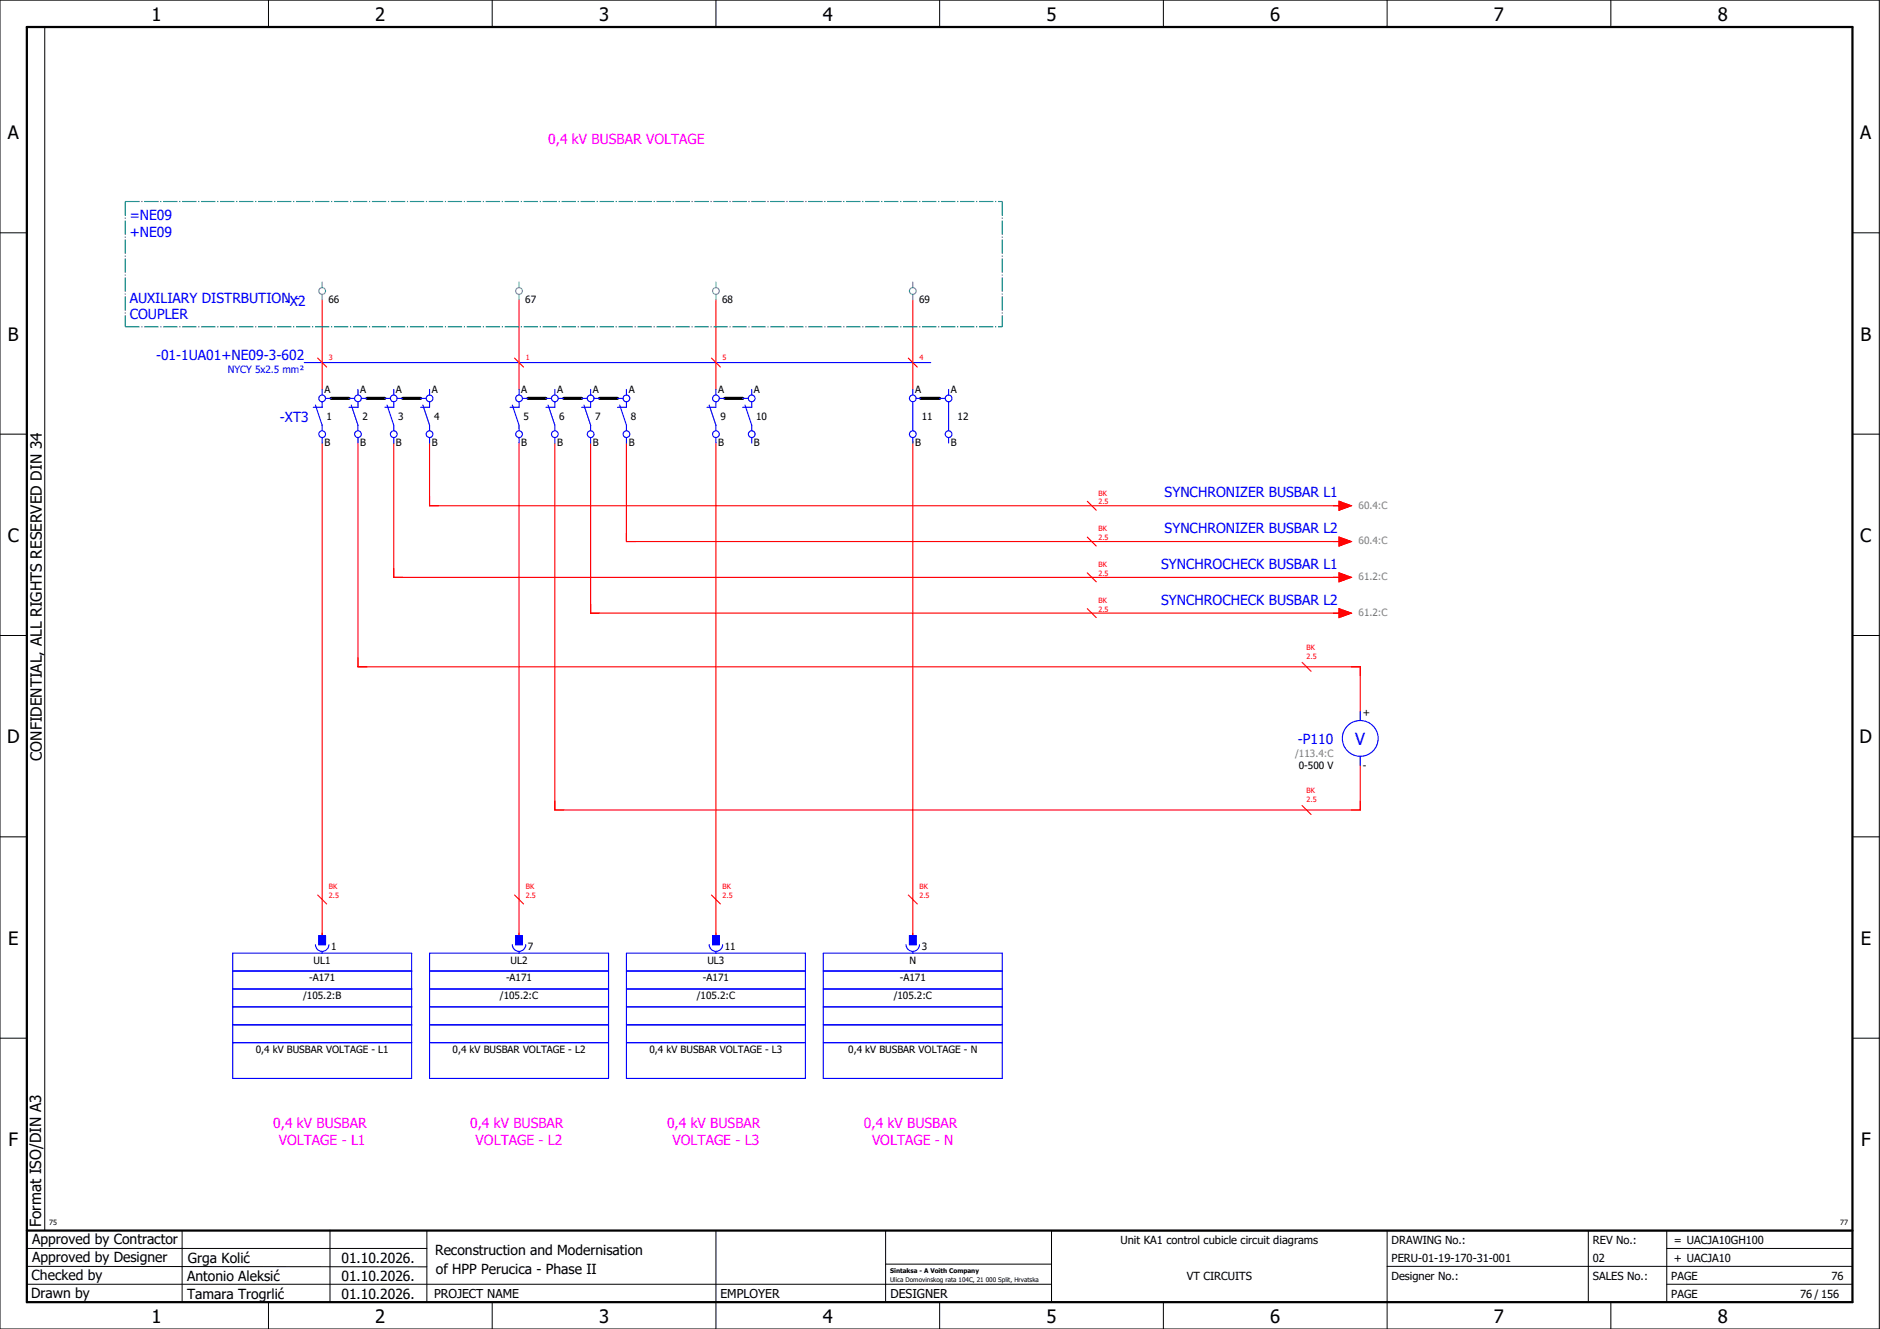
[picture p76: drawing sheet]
<svg xmlns="http://www.w3.org/2000/svg" width="420mm" height="297mm" viewBox="0 0 420 297" stroke-linecap="round" stroke-linejoin="round" font-family="sans-serif">
<defs><g id="words">
<g font-size="4.1">
<text x="33.9" y="4.7">1</text>
<text x="83.9" y="4.7">2</text>
<text x="133.9" y="4.7">3</text>
<text x="183.9" y="4.7">4</text>
<text x="233.9" y="4.7">5</text>
<text x="283.9" y="4.7">6</text>
<text x="333.9" y="4.7">7</text>
<text x="383.9" y="4.7">8</text>
<text x="1.8" y="31.2">A</text>
<text x="415.8" y="31.2">A</text>
<text x="1.8" y="76.2">B</text>
<text x="415.8" y="76.2">B</text>
<text x="1.8" y="121.2">C</text>
<text x="415.8" y="121.2">C</text>
<text x="1.6" y="166.2">D</text>
<text x="415.6" y="166.2">D</text>
<text x="1.8" y="211.2">E</text>
<text x="415.8" y="211.2">E</text>
<text x="1.9" y="256.2">F</text>
<text x="415.9" y="256.2">F</text>
<text x="33.9" y="295.7">1</text>
<text x="83.9" y="295.7">2</text>
<text x="133.9" y="295.7">3</text>
<text x="183.9" y="295.7">4</text>
<text x="233.9" y="295.7">5</text>
<text x="283.9" y="295.7">6</text>
<text x="333.9" y="295.7">7</text>
<text x="383.9" y="295.7">8</text>
</g>
<text font-size="3.7" fill="#00f" x="302.9" y="166.5">V</text>
<g font-size="3.4">
<text x="9.4" y="170" transform="rotate(-90 9.4 170)">CONFIDENTIAL, ALL RIGHTS RESERVED DIN 34</text>
<text x="9.2" y="274.3" transform="rotate(-90 9.2 274.3)">Format ISO/DIN A3</text>
</g>
<g font-size="3.1" fill="#f0f">
<text x="122.5" y="32.1">0,4 kV BUSBAR VOLTAGE</text>
<text x="61.1" y="252.1">0,4 kV BUSBAR</text>
<text x="62.3" y="255.9">VOLTAGE - L1</text>
<text x="105.1" y="252.1">0,4 kV BUSBAR</text>
<text x="106.3" y="255.9">VOLTAGE - L2</text>
<text x="149.1" y="252.1">0,4 kV BUSBAR</text>
<text x="150.3" y="255.9">VOLTAGE - L3</text>
<text x="193.1" y="252.1">0,4 kV BUSBAR</text>
<text x="194.9" y="255.9">VOLTAGE - N</text>
</g>
<g font-size="3.1" fill="#00f">
<text x="29" y="49.1">=NE09</text>
<text x="29" y="52.9">+NE09</text>
<text x="29" y="67.6">AUXILIARY DISTRBUTION -</text>
<text x="29" y="71.4">COUPLER</text>
<text x="63.7" y="68.3">-X2</text>
<text x="34.9" y="80.4">-01-1UA01+NE09-3-602</text>
<text x="62.6" y="94.3">-XT3</text>
<text x="260.3" y="111.1">SYNCHRONIZER BUSBAR L1</text>
<text x="260.3" y="119.1">SYNCHRONIZER BUSBAR L2</text>
<text x="259.5" y="127.1">SYNCHROCHECK BUSBAR L1</text>
<text x="259.5" y="135.1">SYNCHROCHECK BUSBAR L2</text>
<text x="290.1" y="166.3">-P110</text>
</g>
<g font-size="3.1">
<text x="7.2" y="278.1">Approved by Contractor</text>
<text x="97.2" y="280.5">Reconstruction and Modernisation</text>
<text x="7.1" y="286.1">Checked by</text>
<text x="7.2" y="282.1">Approved by Designer</text>
<text x="41.8" y="286.2">Antonio Aleksić</text>
<text x="42" y="282.3">Grga Kolić</text>
<text x="76.3" y="282.3">01.10.2026.</text>
<text x="76.3" y="286.3">01.10.2026.</text>
<text x="97.4" y="284.8">of HPP Perucica - Phase II</text>
<text x="6.9" y="290">Drawn by</text>
<text x="41.8" y="290.3">Tamara Trogrlić</text>
<text x="76.3" y="290.3">01.10.2026.</text>
</g>
<g font-size="2.7">
<text x="97" y="290.1">PROJECT NAME</text>
<text x="161" y="290.1">EMPLOYER</text>
<text x="199" y="290.1">DESIGNER</text>
</g>
<g font-size="2.5">
<text x="250.4" y="278">Unit KA1 control cubicle circuit diagrams</text>
<text x="311" y="278">DRAWING No.:</text>
<text x="356" y="278">REV No.:</text>
<text x="374.1" y="278">= UACJA10GH100</text>
<text x="265.2" y="286">VT CIRCUITS</text>
<text x="311" y="286">Designer No.:</text>
<text x="311" y="282">PERU-01-19-170-31-001</text>
<text x="356" y="286">SALES No.:</text>
<text x="356" y="282">02</text>
<text x="373.5" y="286">PAGE</text>
<text x="374.1" y="282.1">+ UACJA10</text>
<text x="409.3" y="286">76</text>
<text x="373.5" y="290">PAGE</text>
<text x="402.3" y="290">76 / 156</text>
</g>
<g font-size="2.2">
<text x="73.4" y="67.7">66</text>
<text x="117.4" y="67.7">67</text>
<text x="161.4" y="67.7">68</text>
<text x="205.4" y="67.7">69</text>
<text x="72.5" y="87.8">A</text>
<text x="80.5" y="87.8">A</text>
<text x="88.5" y="87.8">A</text>
<text x="96.5" y="87.8">A</text>
<text x="116.5" y="87.8">A</text>
<text x="124.5" y="87.8">A</text>
<text x="132.5" y="87.8">A</text>
<text x="140.5" y="87.8">A</text>
<text x="160.5" y="87.8">A</text>
<text x="168.5" y="87.8">A</text>
<text x="204.5" y="87.8">A</text>
<text x="212.5" y="87.8">A</text>
<text x="73" y="93.9">1</text>
<text x="81" y="93.9">2</text>
<text x="89" y="93.9">3</text>
<text x="97" y="93.9">4</text>
<text x="117" y="93.9">5</text>
<text x="125" y="93.9">6</text>
<text x="133" y="93.9">7</text>
<text x="141" y="93.9">8</text>
<text x="161" y="93.9">9</text>
<text x="169" y="93.9">10</text>
<text x="206" y="93.9">11</text>
<text x="214" y="93.9">12</text>
<text x="72.5" y="99.8">B</text>
<text x="80.5" y="99.8">B</text>
<text x="88.5" y="99.8">B</text>
<text x="96.5" y="99.8">B</text>
<text x="116.5" y="99.8">B</text>
<text x="124.5" y="99.8">B</text>
<text x="132.5" y="99.8">B</text>
<text x="140.5" y="99.8">B</text>
<text x="160.5" y="99.8">B</text>
<text x="168.5" y="99.8">B</text>
<text x="204.5" y="99.8">B</text>
<text x="212.5" y="99.8">B</text>
<text x="304.6" y="160">+</text>
<text x="290.3" y="171.9">0-500 V</text>
<text x="304.6" y="171.9">-</text>
<text x="70.1" y="215.5">UL1</text>
<text x="74" y="212.4">1</text>
<text x="114.1" y="215.5">UL2</text>
<text x="118" y="212.4">7</text>
<text x="158.1" y="215.5">UL3</text>
<text x="162" y="212.4">11</text>
<text x="203.3" y="215.5">N</text>
<text x="206" y="212.4">3</text>
<text x="69.1" y="219.3">-A171</text>
<text x="113.1" y="219.3">-A171</text>
<text x="157.1" y="219.3">-A171</text>
<text x="201.1" y="219.3">-A171</text>
<text x="67.7" y="223.3">/105.2:B</text>
<text x="111.7" y="223.3">/105.2:C</text>
<text x="155.7" y="223.3">/105.2:C</text>
<text x="199.7" y="223.3">/105.2:C</text>
<text x="57.1" y="235.3">0,4 kV BUSBAR VOLTAGE - L1</text>
<text x="101.1" y="235.3">0,4 kV BUSBAR VOLTAGE - L2</text>
<text x="145.1" y="235.3">0,4 kV BUSBAR VOLTAGE - L3</text>
<text x="189.6" y="235.3">0,4 kV BUSBAR VOLTAGE - N</text>
</g>
<text font-size="2.2" fill="#00f" x="50.9" y="83.3">NYCY 5x2.5 mm²</text>
<g font-size="2.2" fill="#7ca552">
<text x="303.6" y="113.7">60.4:C</text>
<text x="303.6" y="121.7">60.4:C</text>
<text x="303.6" y="129.7">61.2:C</text>
<text x="303.6" y="137.7">61.2:C</text>
<text x="289.5" y="169.2">/113.4:C</text>
</g>
<g font-size="1.6" fill="#f00">
<text x="73.5" y="80.5">3</text>
<text x="117.5" y="80.5">1</text>
<text x="161.5" y="80.5">5</text>
<text x="205.5" y="80.5">4</text>
<text x="245.5" y="112.7">2.5</text>
<text x="245.5" y="110.8">BK</text>
<text x="245.5" y="118.8">BK</text>
<text x="245.5" y="120.7">2.5</text>
<text x="245.5" y="128.7">2.5</text>
<text x="245.5" y="126.8">BK</text>
<text x="245.5" y="136.7">2.5</text>
<text x="245.5" y="134.8">BK</text>
<text x="292" y="147.2">2.5</text>
<text x="292" y="145.3">BK</text>
<text x="292" y="179.2">2.5</text>
<text x="292" y="177.3">BK</text>
<text x="73.5" y="200.7">2.5</text>
<text x="73.5" y="198.8">BK</text>
<text x="117.5" y="200.7">2.5</text>
<text x="117.5" y="198.8">BK</text>
<text x="161.5" y="200.7">2.5</text>
<text x="161.5" y="198.8">BK</text>
<text x="205.5" y="200.7">2.5</text>
<text x="205.5" y="198.8">BK</text>
</g>
<g font-size="1.6">
<text x="11" y="273.7">75</text>
<text x="411.2" y="273.7">77</text>
</g>
<g font-size="1.4">
<text x="198.9" y="284.4">Sintaksa - A Voith Company</text>
<text x="198.9" y="286.4">Ulica Domovinskog rata 104C, 21 000 Split, Hrvatska</text>
</g>
</g></defs>
<g fill="none" stroke="#000" stroke-width=".22">
<path d="M0 0h420v297h-420zM10 6v269M60 0v6M110 0v6M160 0v6M210 0v6M260 0v6M310 0v6M360 0v6M0 52h6M414 52h6M0 97h6"/>
<path d="M414 97h6M0 142h6M414 142h6M414 176.3v87.4M0 187h6M414 187h6M0 232h6M414 232h6M6 279h89.4M40.7 275v16M73.7 274.9v16M95.4 275.1v16"/>
<path d="M160 275v22M197.9 275.1v16M310 275v22M355 275v16M372.5 279h41.5M372.5 275v16M414 275h-179v16M6 283l89.4 .1M6 287h229M60 291v6M110 291v6M197.9 282.5h37.1"/>
<path d="M210 291v6M260 291v6M310 283h104M360 291v6M372.5 287h41.5"/>
</g>
<path d="M6 6h408v285h-408zM6 275h408" fill="none" stroke="#000" stroke-width=".5"/>
<g fill="none" stroke="#f00" stroke-width=".25">
<path d="M72 67v20M116 67v20M160 67v20M204 67v20M71 80l2 2M72 99v110M80 99v50h224v12M88 99v30h212M96 99v14h204M115 80l2 2M116 99v110M124 99v82h180v-12"/>
<path d="M132 99v38h168M140 99v22h160M159 80l2 2M160 99v110M203 80l2 2M204 98.5v110.5M243 112l2 2M299.3 112l2.7 1-2.7 1zM243 128l2 2M243 136l2 2M243 120l2 2M299.3 128l2.7 1-2.7 1z"/>
<path d="M299.3 120l2.7 1-2.7 1zM299.3 136l2.7 1-2.7 1zM291 148l2 2M291 180l2 2M71 200l2 2M115 200l2 2M159 200l2 2M203 200l2 2"/>
</g>
<path d="M74 89h4M82 89h4M90 89h4M118 89h4M126 89h4M134 89h4M162 89h4M205.7 89h4.3" fill="none" stroke="#000" stroke-width=".7"/>
<path d="M28 45h196M28 45v28M224 45v28M28 73h196" fill="none" stroke="#007f7f" stroke-width=".25" stroke-dasharray="3.2 .4 .3 .4" stroke-linecap="butt"/>
<g fill="none" stroke="#00f" stroke-width=".25">
<path d="M68 81h140M70.5 90.5l1.5 4.5v1.3M72 87v1.3M72 89.8v1.2h-2M72 97.8v1.2M72.7 89h1.3M78 89h1.3M78.5 90.5l1.5 4.5v1.3M80 89.8v1.2h-2M80 87v1.3M80 97.8v1.2M80.8 89h1.2"/>
<path d="M86 89h1.3M86.5 90.5l1.5 4.5v1.3M88 89.8v1.2h-2M88 87v1.3M88 97.8v1.2M88.8 89h1.2M94 89h1.2M94.5 90.5l1.5 4.5v1.3M96 89.8v1.2h-2M96 87v1.3M96 97.8v1.2M114.5 90.5l1.5 4.5v1.3"/>
<path d="M116 89.8v1.2h-2M116 87v1.3M116 97.8v1.2M116.8 89h1.2M122 89h1.2M122.5 90.5l1.5 4.5v1.3M124 89.8v1.2h-2M124 87v1.3M124 97.8v1.2M124.7 89h1.3M130 89h1.2M130.5 90.5l1.5 4.5v1.3"/>
<path d="M132 89.8v1.2h-2M132 87v1.3M132 97.8v1.2M132.7 89h1.3M138 89h1.2M138.5 90.5l1.5 4.5v1.3M140 89.8v1.2h-2M140 87v1.3M140 97.8v1.2M158.5 90.5l1.5 4.5v1.3M160 89.8v1.2h-2M160 87v1.3"/>
<path d="M160 97.8v1.2M160.7 89h1.3M166 89h1.3M166.5 90.5l1.5 4.5v1.3M168 89.8v1.2h-2M168 87v1.3M168 97.8v1.2M204 87v1.3M204 89.8v6.5M204 97.8v1.2M204.8 89h.9M210 89h1.3"/>
<path d="M212 87v1.3M212 89.8v6.5M212 97.8v1.2M304 159v2M304 169v2M52 213h40v28h-40zM52 217h40M70.5 211.1a1.5 1.5 0 0 0 1.5 1.5 1.5 1.5 0 0 0 1.5-1.5M71.3 209.1h1.4v2h-1.4zM72 212.7v.3M96 217h40M96 213h40v28h-40z"/>
<path d="M114.5 211.1a1.5 1.5 0 0 0 1.5 1.5 1.5 1.5 0 0 0 1.5-1.5M115.3 209.1h1.5v2h-1.5zM116 212.7v.3M140 217h40M140 213h40v28h-40zM158.5 211.1a1.5 1.5 0 0 0 1.5 1.5 1.5 1.5 0 0 0 1.5-1.5M159.2 209.1h1.5v2h-1.5zM160 212.7v.3M184 217h40M184 213h40v28h-40zM202.5 211.1a1.5 1.5 0 0 0 1.5 1.5 1.5 1.5 0 0 0 1.5-1.5M203.3 209.1h1.5v2h-1.5z"/>
<path d="M204 212.7v.3M52 221h40M52 233h40M52 229h40M52 225h40M96 221h40M96 233h40M96 229h40M96 225h40M140 221h40M140 233h40M140 229h40"/>
<path d="M140 225h40M184 221h40M184 233h40M184 229h40M184 225h40"/>
<circle cx="72" cy="89" r=".75"/>
<circle cx="72" cy="97" r=".75"/>
<circle cx="80" cy="89" r=".75"/>
<circle cx="80" cy="97" r=".75"/>
<circle cx="88" cy="89" r=".75"/>
<circle cx="88" cy="97" r=".75"/>
<circle cx="96" cy="89" r=".75"/>
<circle cx="96" cy="97" r=".75"/>
<circle cx="116" cy="89" r=".75"/>
<circle cx="116" cy="97" r=".75"/>
<circle cx="124" cy="89" r=".75"/>
<circle cx="124" cy="97" r=".75"/>
<circle cx="132" cy="89" r=".75"/>
<circle cx="132" cy="97" r=".75"/>
<circle cx="140" cy="89" r=".75"/>
<circle cx="140" cy="97" r=".75"/>
<circle cx="160" cy="89" r=".75"/>
<circle cx="160" cy="97" r=".75"/>
<circle cx="168" cy="89" r=".75"/>
<circle cx="168" cy="97" r=".75"/>
<circle cx="204" cy="89" r=".75"/>
<circle cx="204" cy="97" r=".75"/>
<circle cx="212" cy="89" r=".75"/>
<circle cx="212" cy="97" r=".75"/>
<circle cx="304" cy="165" r="4"/>
</g>
<g fill="none" stroke="#52a5a5" stroke-width=".25">
<path d="M72 63v1.3M72 65.8v1.2M116 63v1.3M116 65.8v1.2M160 63v1.3M160 65.8v1.2M204 63v1.3M204 65.8v1.2"/>
<circle cx="72" cy="65" r=".75"/>
<circle cx="116" cy="65" r=".75"/>
<circle cx="160" cy="65" r=".75"/>
<circle cx="204" cy="65" r=".75"/>
</g>
<g fill="#00f" stroke="#00f" stroke-width=".22">
<path d="M71.3 209.1h1.4v2h-1.4z"/>
<path d="M203.3 209.1h1.5v2h-1.5z"/>
<path d="M115.3 209.1h1.5v2h-1.5z"/>
<path d="M159.2 209.1h1.5v2h-1.5z"/>
</g>
<g fill="#f00" stroke="#f00" stroke-width=".22">
<path d="M299.3 128l2.7 1-2.7 1z"/>
<path d="M299.3 136l2.7 1-2.7 1z"/>
<path d="M299.3 112l2.7 1-2.7 1z"/>
<path d="M299.3 120l2.7 1-2.7 1z"/>
</g>
<use href="#words"/>
</svg>
